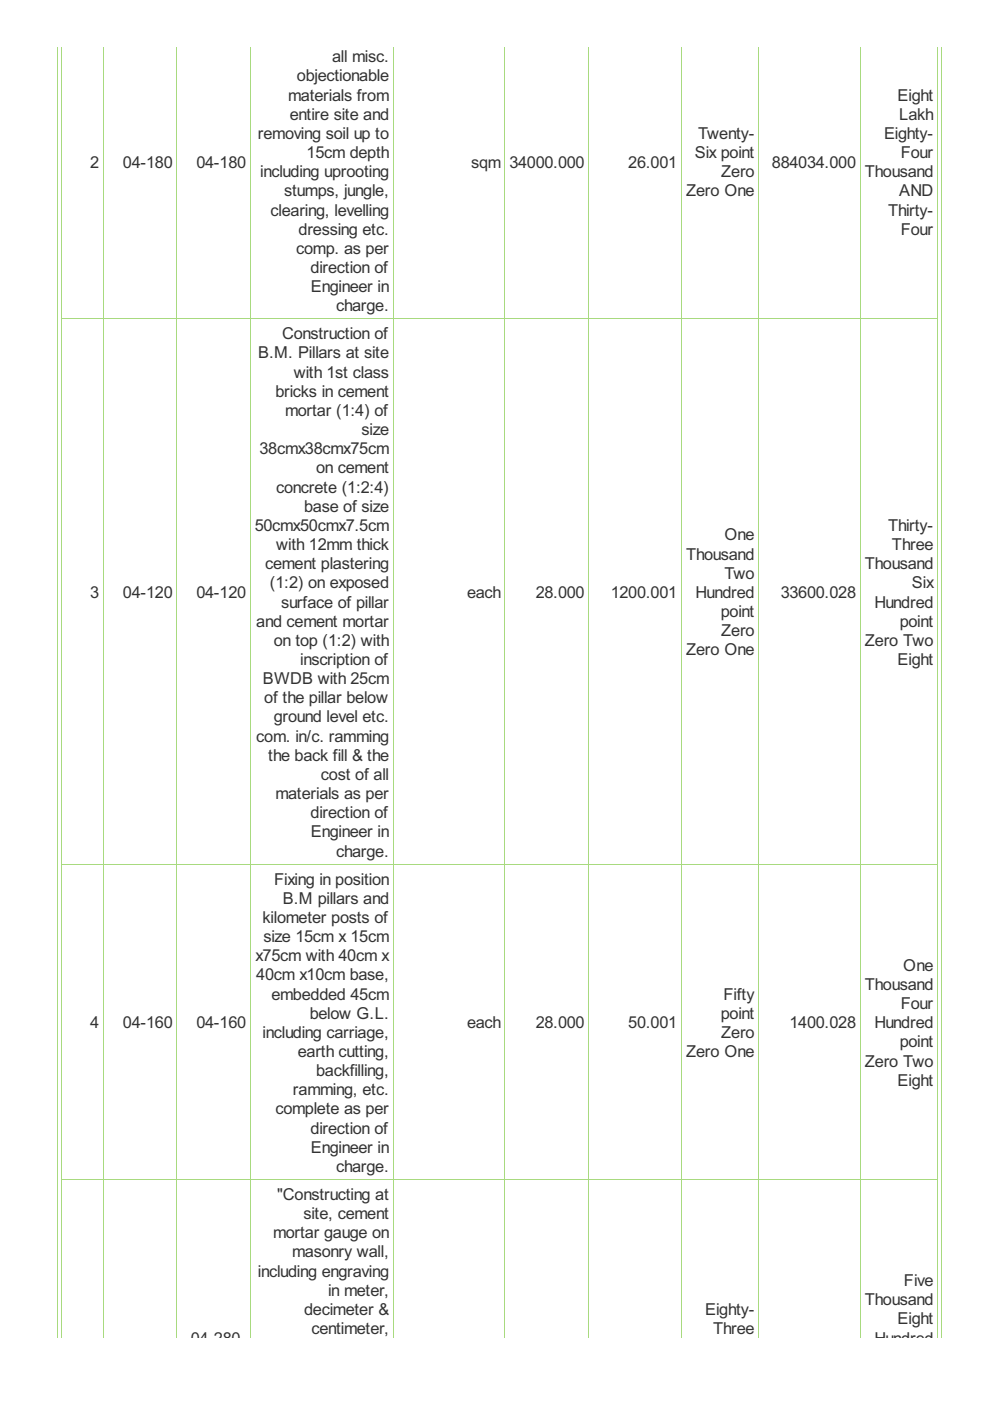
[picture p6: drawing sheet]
<svg xmlns="http://www.w3.org/2000/svg" width="210mm" height="297mm" viewBox="0 0 210 297" stroke-linecap="round" stroke-linejoin="round" font-family="sans-serif">
<defs><g id="words">
<g font-size="3.9" fill="#333">
<text x="63" y="17.3">objectionable</text>
<text x="70.4" y="13.2">all misc.</text>
<text x="61.1" y="21.3">materials from</text>
<text x="190.3" y="21.3">Eight</text>
<text x="54.7" y="29.5">removing soil up to</text>
<text x="61.4" y="25.4">entire site and</text>
<text x="148" y="29.5">Twenty-</text>
<text x="187.4" y="29.5">Eighty-</text>
<text x="190.6" y="25.4">Lakh</text>
<text x="19.1" y="35.5">2</text>
<text x="26.1" y="35.5">04-180</text>
<text x="41.6" y="35.5">04-180</text>
<text x="65" y="33.5">15cm depth</text>
<text x="99.9" y="35.5">sqm</text>
<text x="108" y="35.5">34000.000</text>
<text x="133.2" y="35.5">26.001</text>
<text x="147.3" y="33.5">Six point</text>
<text x="163.7" y="35.5">884034.000</text>
<text x="191" y="33.5">Four</text>
<text x="55.2" y="37.6">including uprooting</text>
<text x="60.3" y="41.6">stumps, jungle,</text>
<text x="145.5" y="41.6">Zero One</text>
<text x="152.9" y="37.6">Zero</text>
<text x="183.4" y="37.6">Thousand</text>
<text x="190.6" y="41.6">AND</text>
<text x="57.4" y="45.7">clearing, levelling</text>
<text x="188.3" y="45.7">Thirty-</text>
<text x="62.8" y="53.8">comp. as per</text>
<text x="63.3" y="49.8">dressing etc.</text>
<text x="191" y="49.8">Four</text>
<text x="65.8" y="57.9">direction of</text>
<text x="65.9" y="62">Engineer in</text>
<text x="59.8" y="71.9">Construction of</text>
<text x="71.3" y="66">charge.</text>
<text x="54.7" y="76">B.M. Pillars at site</text>
<text x="62.3" y="80.1">with 1st class</text>
<text x="58.4" y="84.1">bricks in cement</text>
<text x="60.4" y="88.2">mortar (1:4) of</text>
<text x="76.7" y="92.3">size</text>
<text x="55" y="96.3">38cmx38cmx75cm</text>
<text x="67" y="100.4">on cement</text>
<text x="58.6" y="104.4">concrete (1:2:4)</text>
<text x="54" y="112.6">50cmx50cmx7.5cm</text>
<text x="64.5" y="108.5">base of size</text>
<text x="188.3" y="112.6">Thirty-</text>
<text x="58.6" y="116.6">with 12mm thick</text>
<text x="145.5" y="118.7">Thousand</text>
<text x="153.6" y="114.6">One</text>
<text x="189.1" y="116.6">Three</text>
<text x="56.2" y="120.7">cement plastering</text>
<text x="57.2" y="124.7">(1:2) on exposed</text>
<text x="153.6" y="122.7">Two</text>
<text x="183.4" y="120.7">Thousand</text>
<text x="193.4" y="124.7">Six</text>
<text x="19.1" y="126.8">3</text>
<text x="26.1" y="126.8">04-120</text>
<text x="41.6" y="126.8">04-120</text>
<text x="59.6" y="128.8">surface of pillar</text>
<text x="99" y="126.8">each</text>
<text x="113.6" y="126.8">28.000</text>
<text x="129.5" y="126.8">1200.001</text>
<text x="147.5" y="126.8">Hundred</text>
<text x="152.8" y="130.8">point</text>
<text x="165.5" y="126.8">33600.028</text>
<text x="185.4" y="128.8">Hundred</text>
<text x="54.3" y="132.9">and cement mortar</text>
<text x="58.1" y="136.9">on top (1:2) with</text>
<text x="152.9" y="134.9">Zero</text>
<text x="183.4" y="136.9">Zero Two</text>
<text x="190.8" y="132.9">point</text>
<text x="63.6" y="141">inscription of</text>
<text x="145.5" y="139">Zero One</text>
<text x="190.3" y="141">Eight</text>
<text x="55.7" y="145.1">BWDB with 25cm</text>
<text x="56" y="149.1">of the pillar below</text>
<text x="58.1" y="153.2">ground level etc.</text>
<text x="54.3" y="157.2">com. in/c. ramming</text>
<text x="56.9" y="161.3">the back fill &amp; the</text>
<text x="68" y="165.4">cost of all</text>
<text x="58.4" y="169.4">materials as per</text>
<text x="65.8" y="173.5">direction of</text>
<text x="65.9" y="177.6">Engineer in</text>
<text x="71.3" y="181.6">charge.</text>
<text x="58.1" y="187.5">Fixing in position</text>
<text x="60" y="191.6">B.M pillars and</text>
<text x="55.7" y="195.7">kilometer posts of</text>
<text x="54.2" y="203.8">x75cm with 40cm x</text>
<text x="55.9" y="199.7">size 15cm x 15cm</text>
<text x="54.3" y="207.9">40cm x10cm base,</text>
<text x="183.4" y="209.9">Thousand</text>
<text x="191.5" y="205.8">One</text>
<text x="57.6" y="211.9">embedded 45cm</text>
<text x="65.7" y="216">below G.L.</text>
<text x="152.8" y="216">point</text>
<text x="153.4" y="211.9">Fifty</text>
<text x="191" y="213.9">Four</text>
<text x="19.1" y="218">4</text>
<text x="26.1" y="218">04-160</text>
<text x="41.6" y="218">04-160</text>
<text x="55.7" y="220">including carriage,</text>
<text x="99" y="218">each</text>
<text x="113.6" y="218">28.000</text>
<text x="133.2" y="218">50.001</text>
<text x="152.9" y="220">Zero</text>
<text x="167.4" y="218">1400.028</text>
<text x="185.4" y="218">Hundred</text>
<text x="63.1" y="224.1">earth cutting,</text>
<text x="145.5" y="224.1">Zero One</text>
<text x="183.4" y="226.1">Zero Two</text>
<text x="190.8" y="222.1">point</text>
<text x="62.1" y="232.2">ramming, etc.</text>
<text x="67" y="228.2">backfilling,</text>
<text x="190.3" y="230.2">Eight</text>
<text x="58.4" y="236.3">complete as per</text>
<text x="65.8" y="240.4">direction of</text>
<text x="65.9" y="244.4">Engineer in</text>
<text x="71.3" y="248.5">charge.</text>
<text x="58.7" y="254.4">&quot;Constructing at</text>
<text x="57.9" y="262.5">mortar gauge on</text>
<text x="64.3" y="258.5">site, cement</text>
<text x="62" y="266.6">masonry wall,</text>
<text x="54.7" y="270.6">including engraving</text>
<text x="69.6" y="274.7">in meter,</text>
<text x="191.7" y="272.7">Five</text>
<text x="64.5" y="278.8">decimeter &amp;</text>
<text x="149.5" y="278.8">Eighty-</text>
<text x="183.4" y="276.7">Thousand</text>
<text x="190.3" y="280.8">Eight</text>
<text x="40.5" y="284.9">04-280-</text>
<text x="66" y="282.8">centimeter,</text>
<text x="151.2" y="282.8">Three</text>
<text x="185.4" y="284.9">Hundred</text>
</g>
</g></defs>
<g fill="none" stroke="#a8da7f" stroke-width=".21">
<path d="M12.1 9.9v273.8M13.1 9.9v273.8M21.9 9.9v273.8M37.5 9.9v273.8M53.1 9.9v273.8M83.4 9.9v273.8M107.1 9.9v273.8M124.8 9.9v273.8M144.5 9.9v273.8M160.9 9.9v273.8M182.4 9.9v273.8M198.8 9.9v273.8"/>
<path d="M199.6 9.9v273.8M13 67.6h185.9M13 183.2h185.9M13 250.1h185.9"/>
</g>
<use href="#words"/>
</svg>
